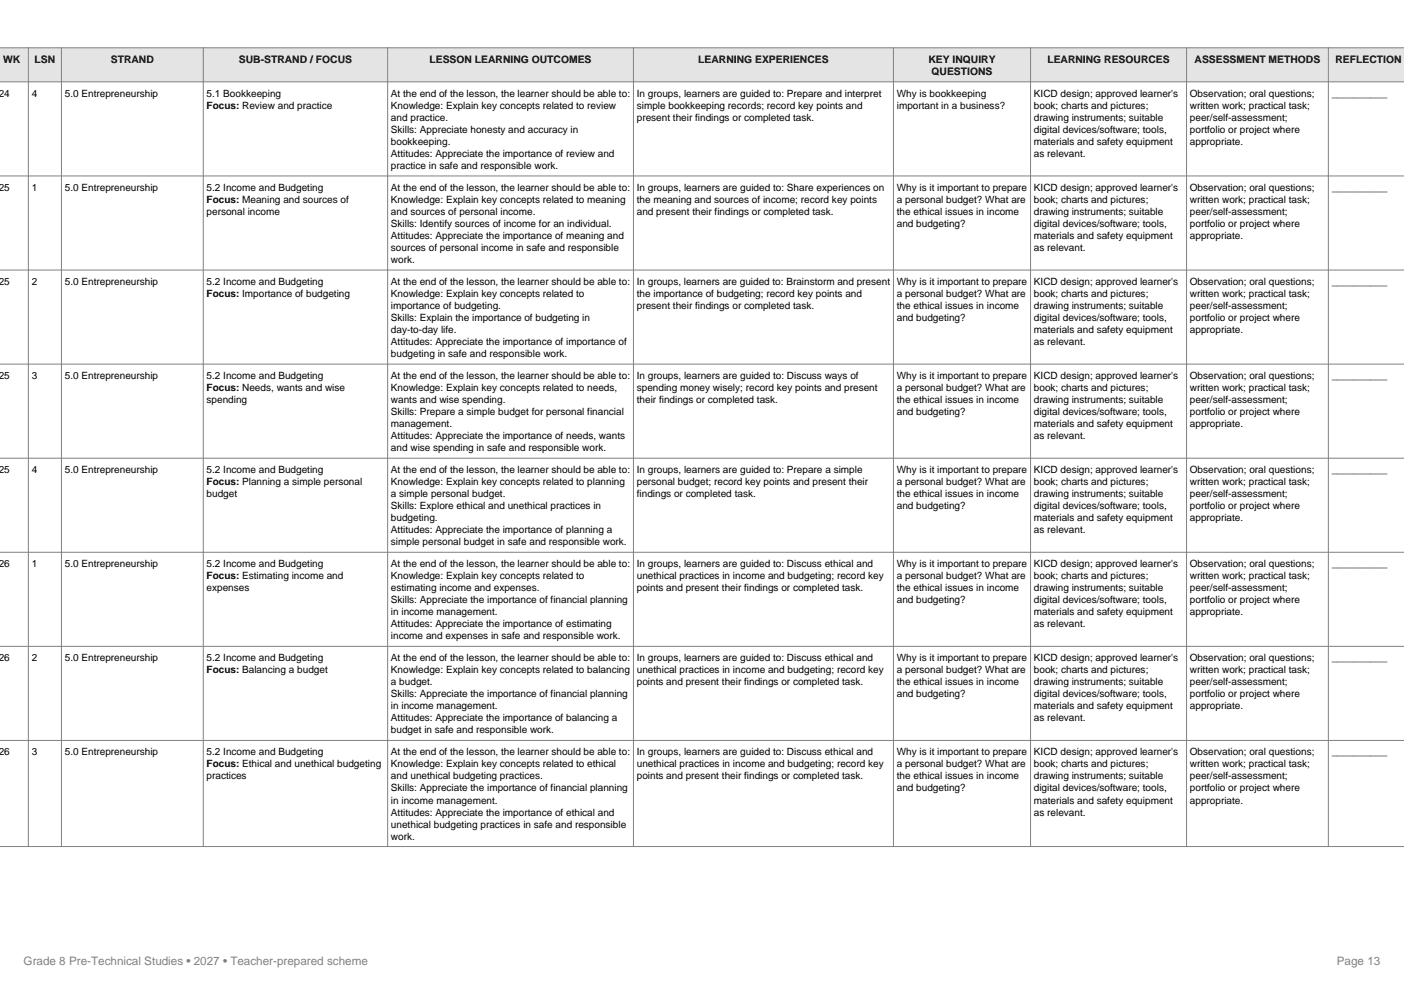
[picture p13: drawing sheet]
<svg xmlns="http://www.w3.org/2000/svg" width="297mm" height="210mm" viewBox="0 0 297 210" stroke-linecap="round" stroke-linejoin="round" font-family="sans-serif">
<defs><g id="words">
<g font-size="2.5" fill="#808080">
<text x="5" y="204">Grade 8 Pre-Technical Studies • 2027 • Teacher-prepared scheme</text>
<text x="282.8" y="204">Page 13</text>
</g>
<g font-size="2.2">
<text x=".7" y="13.4">WK</text>
<text x="7.3" y="13.4">LSN</text>
<text x="23.4" y="13.4">STRAND</text>
<text x="50.5" y="13.4">SUB-STRAND / FOCUS</text>
<text x="90.9" y="13.4">LESSON LEARNING OUTCOMES</text>
<text x="147.7" y="13.4">LEARNING EXPERIENCES</text>
<text x="196.4" y="13.4">KEY INQUIRY</text>
<text x="197.1" y="15.9">QUESTIONS</text>
<text x="221.6" y="13.4">LEARNING RESOURCES</text>
<text x="252.7" y="13.4">ASSESSMENT METHODS</text>
<text x="282.5" y="13.4">REFLECTION</text>
</g>
<g font-size="2.1">
<text x="-.3" y="20.5">24</text>
<text x="6.7" y="20.5">4</text>
<text x="13.7" y="20.5">5.0 Entrepreneurship</text>
<text x="43.7" y="20.5">5.1 Bookkeeping</text>
<text x="43.7" y="23">Focus: Review and practice</text>
<text x="82.7" y="20.5">At the end of the lesson, the learner should be able to:</text>
<text x="82.7" y="23">Knowledge: Explain key concepts related to review</text>
<text x="134.7" y="20.5">In groups, learners are guided to: Prepare and interpret</text>
<text x="134.7" y="23">simple bookkeeping records; record key points and</text>
<text x="189.7" y="20.5">Why is bookkeeping</text>
<text x="189.7" y="23">important in a business?</text>
<text x="218.7" y="20.5">KICD design; approved learner's</text>
<text x="218.7" y="23">book; charts and pictures;</text>
<text x="251.7" y="20.5">Observation; oral questions;</text>
<text x="251.7" y="23">written work; practical task;</text>
<text x="281.7" y="20.5">__________</text>
<text x="82.7" y="25.6">and practice.</text>
<text x="82.7" y="28.1">Skills: Appreciate honesty and accuracy in</text>
<text x="134.7" y="25.6">present their findings or completed task.</text>
<text x="218.7" y="25.6">drawing instruments; suitable</text>
<text x="218.7" y="28.1">digital devices/software; tools,</text>
<text x="251.7" y="25.6">peer/self-assessment;</text>
<text x="251.7" y="28.1">portfolio or project where</text>
<text x="82.7" y="30.6">bookkeeping.</text>
<text x="82.7" y="33.2">Attitudes: Appreciate the importance of review and</text>
<text x="82.7" y="35.7">practice in safe and responsible work.</text>
<text x="218.7" y="30.6">materials and safety equipment</text>
<text x="218.7" y="33.2">as relevant.</text>
<text x="251.7" y="30.6">appropriate.</text>
<text x="-.3" y="40.4">25</text>
<text x="6.7" y="40.4">1</text>
<text x="13.7" y="40.4">5.0 Entrepreneurship</text>
<text x="43.7" y="40.4">5.2 Income and Budgeting</text>
<text x="82.7" y="40.4">At the end of the lesson, the learner should be able to:</text>
<text x="134.7" y="40.4">In groups, learners are guided to: Share experiences on</text>
<text x="189.7" y="40.4">Why is it important to prepare</text>
<text x="218.7" y="40.4">KICD design; approved learner's</text>
<text x="251.7" y="40.4">Observation; oral questions;</text>
<text x="281.7" y="40.4">__________</text>
<text x="43.7" y="42.9">Focus: Meaning and sources of</text>
<text x="43.7" y="45.5">personal income</text>
<text x="82.7" y="42.9">Knowledge: Explain key concepts related to meaning</text>
<text x="82.7" y="45.5">and sources of personal income.</text>
<text x="134.7" y="42.9">the meaning and sources of income; record key points</text>
<text x="134.7" y="45.5">and present their findings or completed task.</text>
<text x="189.7" y="42.9">a personal budget? What are</text>
<text x="189.7" y="45.5">the ethical issues in income</text>
<text x="218.7" y="42.9">book; charts and pictures;</text>
<text x="218.7" y="45.5">drawing instruments; suitable</text>
<text x="251.7" y="42.9">written work; practical task;</text>
<text x="251.7" y="45.5">peer/self-assessment;</text>
<text x="82.7" y="48">Skills: Identify sources of income for an individual.</text>
<text x="82.7" y="50.5">Attitudes: Appreciate the importance of meaning and</text>
<text x="82.7" y="53.1">sources of personal income in safe and responsible</text>
<text x="189.7" y="48">and budgeting?</text>
<text x="218.7" y="48">digital devices/software; tools,</text>
<text x="218.7" y="50.5">materials and safety equipment</text>
<text x="218.7" y="53.1">as relevant.</text>
<text x="251.7" y="48">portfolio or project where</text>
<text x="251.7" y="50.5">appropriate.</text>
<text x="82.7" y="55.6">work.</text>
<text x="-.3" y="60.3">25</text>
<text x="6.7" y="60.3">2</text>
<text x="13.7" y="60.3">5.0 Entrepreneurship</text>
<text x="43.7" y="60.3">5.2 Income and Budgeting</text>
<text x="43.7" y="62.8">Focus: Importance of budgeting</text>
<text x="82.7" y="60.3">At the end of the lesson, the learner should be able to:</text>
<text x="82.7" y="62.8">Knowledge: Explain key concepts related to</text>
<text x="82.7" y="65.4">importance of budgeting.</text>
<text x="134.7" y="60.3">In groups, learners are guided to: Brainstorm and present</text>
<text x="134.7" y="62.8">the importance of budgeting; record key points and</text>
<text x="134.7" y="65.4">present their findings or completed task.</text>
<text x="189.7" y="60.3">Why is it important to prepare</text>
<text x="189.7" y="62.8">a personal budget? What are</text>
<text x="189.7" y="65.4">the ethical issues in income</text>
<text x="218.7" y="60.3">KICD design; approved learner's</text>
<text x="218.7" y="62.8">book; charts and pictures;</text>
<text x="218.7" y="65.4">drawing instruments; suitable</text>
<text x="251.7" y="60.3">Observation; oral questions;</text>
<text x="251.7" y="62.8">written work; practical task;</text>
<text x="251.7" y="65.4">peer/self-assessment;</text>
<text x="281.7" y="60.3">__________</text>
<text x="82.7" y="67.9">Skills: Explain the importance of budgeting in</text>
<text x="82.7" y="70.4">day-to-day life.</text>
<text x="189.7" y="67.9">and budgeting?</text>
<text x="218.7" y="67.9">digital devices/software; tools,</text>
<text x="218.7" y="70.4">materials and safety equipment</text>
<text x="251.7" y="67.9">portfolio or project where</text>
<text x="251.7" y="70.4">appropriate.</text>
<text x="82.7" y="73">Attitudes: Appreciate the importance of importance of</text>
<text x="82.7" y="75.5">budgeting in safe and responsible work.</text>
<text x="218.7" y="73">as relevant.</text>
<text x="-.3" y="80.2">25</text>
<text x="6.7" y="80.2">3</text>
<text x="13.7" y="80.2">5.0 Entrepreneurship</text>
<text x="43.7" y="80.2">5.2 Income and Budgeting</text>
<text x="43.7" y="82.7">Focus: Needs, wants and wise</text>
<text x="82.7" y="80.2">At the end of the lesson, the learner should be able to:</text>
<text x="82.7" y="82.7">Knowledge: Explain key concepts related to needs,</text>
<text x="134.7" y="80.2">In groups, learners are guided to: Discuss ways of</text>
<text x="134.7" y="82.7">spending money wisely; record key points and present</text>
<text x="189.7" y="80.2">Why is it important to prepare</text>
<text x="189.7" y="82.7">a personal budget? What are</text>
<text x="218.7" y="80.2">KICD design; approved learner's</text>
<text x="218.7" y="82.7">book; charts and pictures;</text>
<text x="251.7" y="80.2">Observation; oral questions;</text>
<text x="251.7" y="82.7">written work; practical task;</text>
<text x="281.7" y="80.2">__________</text>
<text x="43.7" y="85.3">spending</text>
<text x="82.7" y="85.3">wants and wise spending.</text>
<text x="82.7" y="87.8">Skills: Prepare a simple budget for personal financial</text>
<text x="134.7" y="85.3">their findings or completed task.</text>
<text x="189.7" y="85.3">the ethical issues in income</text>
<text x="189.7" y="87.8">and budgeting?</text>
<text x="218.7" y="85.3">drawing instruments; suitable</text>
<text x="218.7" y="87.8">digital devices/software; tools,</text>
<text x="251.7" y="85.3">peer/self-assessment;</text>
<text x="251.7" y="87.8">portfolio or project where</text>
<text x="82.7" y="90.3">management.</text>
<text x="82.7" y="92.9">Attitudes: Appreciate the importance of needs, wants</text>
<text x="82.7" y="95.4">and wise spending in safe and responsible work.</text>
<text x="218.7" y="90.3">materials and safety equipment</text>
<text x="218.7" y="92.9">as relevant.</text>
<text x="251.7" y="90.3">appropriate.</text>
<text x="-.3" y="100.1">25</text>
<text x="6.7" y="100.1">4</text>
<text x="13.7" y="100.1">5.0 Entrepreneurship</text>
<text x="43.7" y="100.1">5.2 Income and Budgeting</text>
<text x="82.7" y="100.1">At the end of the lesson, the learner should be able to:</text>
<text x="134.7" y="100.1">In groups, learners are guided to: Prepare a simple</text>
<text x="189.7" y="100.1">Why is it important to prepare</text>
<text x="218.7" y="100.1">KICD design; approved learner's</text>
<text x="251.7" y="100.1">Observation; oral questions;</text>
<text x="281.7" y="100.1">__________</text>
<text x="43.7" y="102.6">Focus: Planning a simple personal</text>
<text x="43.7" y="105.2">budget</text>
<text x="82.7" y="102.6">Knowledge: Explain key concepts related to planning</text>
<text x="82.7" y="105.2">a simple personal budget.</text>
<text x="82.7" y="107.7">Skills: Explore ethical and unethical practices in</text>
<text x="134.7" y="102.6">personal budget; record key points and present their</text>
<text x="134.7" y="105.2">findings or completed task.</text>
<text x="189.7" y="102.6">a personal budget? What are</text>
<text x="189.7" y="105.2">the ethical issues in income</text>
<text x="189.7" y="107.7">and budgeting?</text>
<text x="218.7" y="102.6">book; charts and pictures;</text>
<text x="218.7" y="105.2">drawing instruments; suitable</text>
<text x="218.7" y="107.7">digital devices/software; tools,</text>
<text x="251.7" y="102.6">written work; practical task;</text>
<text x="251.7" y="105.2">peer/self-assessment;</text>
<text x="251.7" y="107.7">portfolio or project where</text>
<text x="82.7" y="110.2">budgeting.</text>
<text x="82.7" y="112.8">Attitudes: Appreciate the importance of planning a</text>
<text x="218.7" y="110.2">materials and safety equipment</text>
<text x="218.7" y="112.8">as relevant.</text>
<text x="251.7" y="110.2">appropriate.</text>
<text x="-.3" y="120">26</text>
<text x="6.7" y="120">1</text>
<text x="13.7" y="120">5.0 Entrepreneurship</text>
<text x="43.7" y="120">5.2 Income and Budgeting</text>
<text x="82.7" y="115.3">simple personal budget in safe and responsible work.</text>
<text x="82.7" y="120">At the end of the lesson, the learner should be able to:</text>
<text x="134.7" y="120">In groups, learners are guided to: Discuss ethical and</text>
<text x="189.7" y="120">Why is it important to prepare</text>
<text x="218.7" y="120">KICD design; approved learner's</text>
<text x="251.7" y="120">Observation; oral questions;</text>
<text x="281.7" y="120">__________</text>
<text x="43.7" y="122.5">Focus: Estimating income and</text>
<text x="43.7" y="125.1">expenses</text>
<text x="82.7" y="122.5">Knowledge: Explain key concepts related to</text>
<text x="82.7" y="125.1">estimating income and expenses.</text>
<text x="134.7" y="122.5">unethical practices in income and budgeting; record key</text>
<text x="134.7" y="125.1">points and present their findings or completed task.</text>
<text x="189.7" y="122.5">a personal budget? What are</text>
<text x="189.7" y="125.1">the ethical issues in income</text>
<text x="218.7" y="122.5">book; charts and pictures;</text>
<text x="218.7" y="125.1">drawing instruments; suitable</text>
<text x="251.7" y="122.5">written work; practical task;</text>
<text x="251.7" y="125.1">peer/self-assessment;</text>
<text x="82.7" y="127.6">Skills: Appreciate the importance of financial planning</text>
<text x="82.7" y="130.1">in income management.</text>
<text x="189.7" y="127.6">and budgeting?</text>
<text x="218.7" y="127.6">digital devices/software; tools,</text>
<text x="218.7" y="130.1">materials and safety equipment</text>
<text x="251.7" y="127.6">portfolio or project where</text>
<text x="251.7" y="130.1">appropriate.</text>
<text x="82.7" y="132.7">Attitudes: Appreciate the importance of estimating</text>
<text x="82.7" y="135.2">income and expenses in safe and responsible work.</text>
<text x="218.7" y="132.7">as relevant.</text>
<text x="-.3" y="139.9">26</text>
<text x="6.7" y="139.9">2</text>
<text x="13.7" y="139.9">5.0 Entrepreneurship</text>
<text x="43.7" y="139.9">5.2 Income and Budgeting</text>
<text x="43.7" y="142.4">Focus: Balancing a budget</text>
<text x="82.7" y="139.9">At the end of the lesson, the learner should be able to:</text>
<text x="82.7" y="142.4">Knowledge: Explain key concepts related to balancing</text>
<text x="134.7" y="139.9">In groups, learners are guided to: Discuss ethical and</text>
<text x="134.7" y="142.4">unethical practices in income and budgeting; record key</text>
<text x="189.7" y="139.9">Why is it important to prepare</text>
<text x="189.7" y="142.4">a personal budget? What are</text>
<text x="218.7" y="139.9">KICD design; approved learner's</text>
<text x="218.7" y="142.4">book; charts and pictures;</text>
<text x="251.7" y="139.9">Observation; oral questions;</text>
<text x="251.7" y="142.4">written work; practical task;</text>
<text x="281.7" y="139.9">__________</text>
<text x="82.7" y="144.9">a budget.</text>
<text x="82.7" y="147.5">Skills: Appreciate the importance of financial planning</text>
<text x="134.7" y="144.9">points and present their findings or completed task.</text>
<text x="189.7" y="144.9">the ethical issues in income</text>
<text x="189.7" y="147.5">and budgeting?</text>
<text x="218.7" y="144.9">drawing instruments; suitable</text>
<text x="218.7" y="147.5">digital devices/software; tools,</text>
<text x="251.7" y="144.9">peer/self-assessment;</text>
<text x="251.7" y="147.5">portfolio or project where</text>
<text x="82.7" y="150">in income management.</text>
<text x="82.7" y="152.6">Attitudes: Appreciate the importance of balancing a</text>
<text x="82.7" y="155.1">budget in safe and responsible work.</text>
<text x="218.7" y="150">materials and safety equipment</text>
<text x="218.7" y="152.6">as relevant.</text>
<text x="251.7" y="150">appropriate.</text>
<text x="-.3" y="159.8">26</text>
<text x="6.7" y="159.8">3</text>
<text x="13.7" y="159.8">5.0 Entrepreneurship</text>
<text x="43.7" y="159.8">5.2 Income and Budgeting</text>
<text x="82.7" y="159.8">At the end of the lesson, the learner should be able to:</text>
<text x="134.7" y="159.8">In groups, learners are guided to: Discuss ethical and</text>
<text x="189.7" y="159.8">Why is it important to prepare</text>
<text x="218.7" y="159.8">KICD design; approved learner's</text>
<text x="251.7" y="159.8">Observation; oral questions;</text>
<text x="281.7" y="159.8">__________</text>
<text x="43.7" y="162.3">Focus: Ethical and unethical budgeting</text>
<text x="43.7" y="164.8">practices</text>
<text x="82.7" y="162.3">Knowledge: Explain key concepts related to ethical</text>
<text x="82.7" y="164.8">and unethical budgeting practices.</text>
<text x="82.7" y="167.4">Skills: Appreciate the importance of financial planning</text>
<text x="134.7" y="162.3">unethical practices in income and budgeting; record key</text>
<text x="134.7" y="164.8">points and present their findings or completed task.</text>
<text x="189.7" y="162.3">a personal budget? What are</text>
<text x="189.7" y="164.8">the ethical issues in income</text>
<text x="189.7" y="167.4">and budgeting?</text>
<text x="218.7" y="162.3">book; charts and pictures;</text>
<text x="218.7" y="164.8">drawing instruments; suitable</text>
<text x="218.7" y="167.4">digital devices/software; tools,</text>
<text x="251.7" y="162.3">written work; practical task;</text>
<text x="251.7" y="164.8">peer/self-assessment;</text>
<text x="251.7" y="167.4">portfolio or project where</text>
<text x="82.7" y="169.9">in income management.</text>
<text x="82.7" y="172.5">Attitudes: Appreciate the importance of ethical and</text>
<text x="218.7" y="169.9">materials and safety equipment</text>
<text x="218.7" y="172.5">as relevant.</text>
<text x="251.7" y="169.9">appropriate.</text>
<text x="82.7" y="175">unethical budgeting practices in safe and responsible</text>
<text x="82.7" y="177.5">work.</text>
</g>
</g></defs>
<path d="M-.1 10.1h297.2v7.2h-297.2z" fill-rule="evenodd" fill="#dce6f1"/>
<g fill="none" stroke="#808080" stroke-width=".21">
<path d="M-.1 10.1h297.2M-.1 17.3h297.2M6 10.1v168.9M13 10.1v168.9M43 10.1v168.9M82 10.1v168.9M134 10.1v168.9M189 10.1v168.9M218 10.1v168.9M251 10.1v168.9M281 10.1v168.9M-.1 37.2h297.2"/>
<path d="M-.1 57.1h297.2M-.1 77h297.2M-.1 96.9h297.2M-.1 116.8h297.2M-.1 136.7h297.2M-.1 156.6h297.2M-.1 179h297.2"/>
</g>
<use href="#words"/>
</svg>
